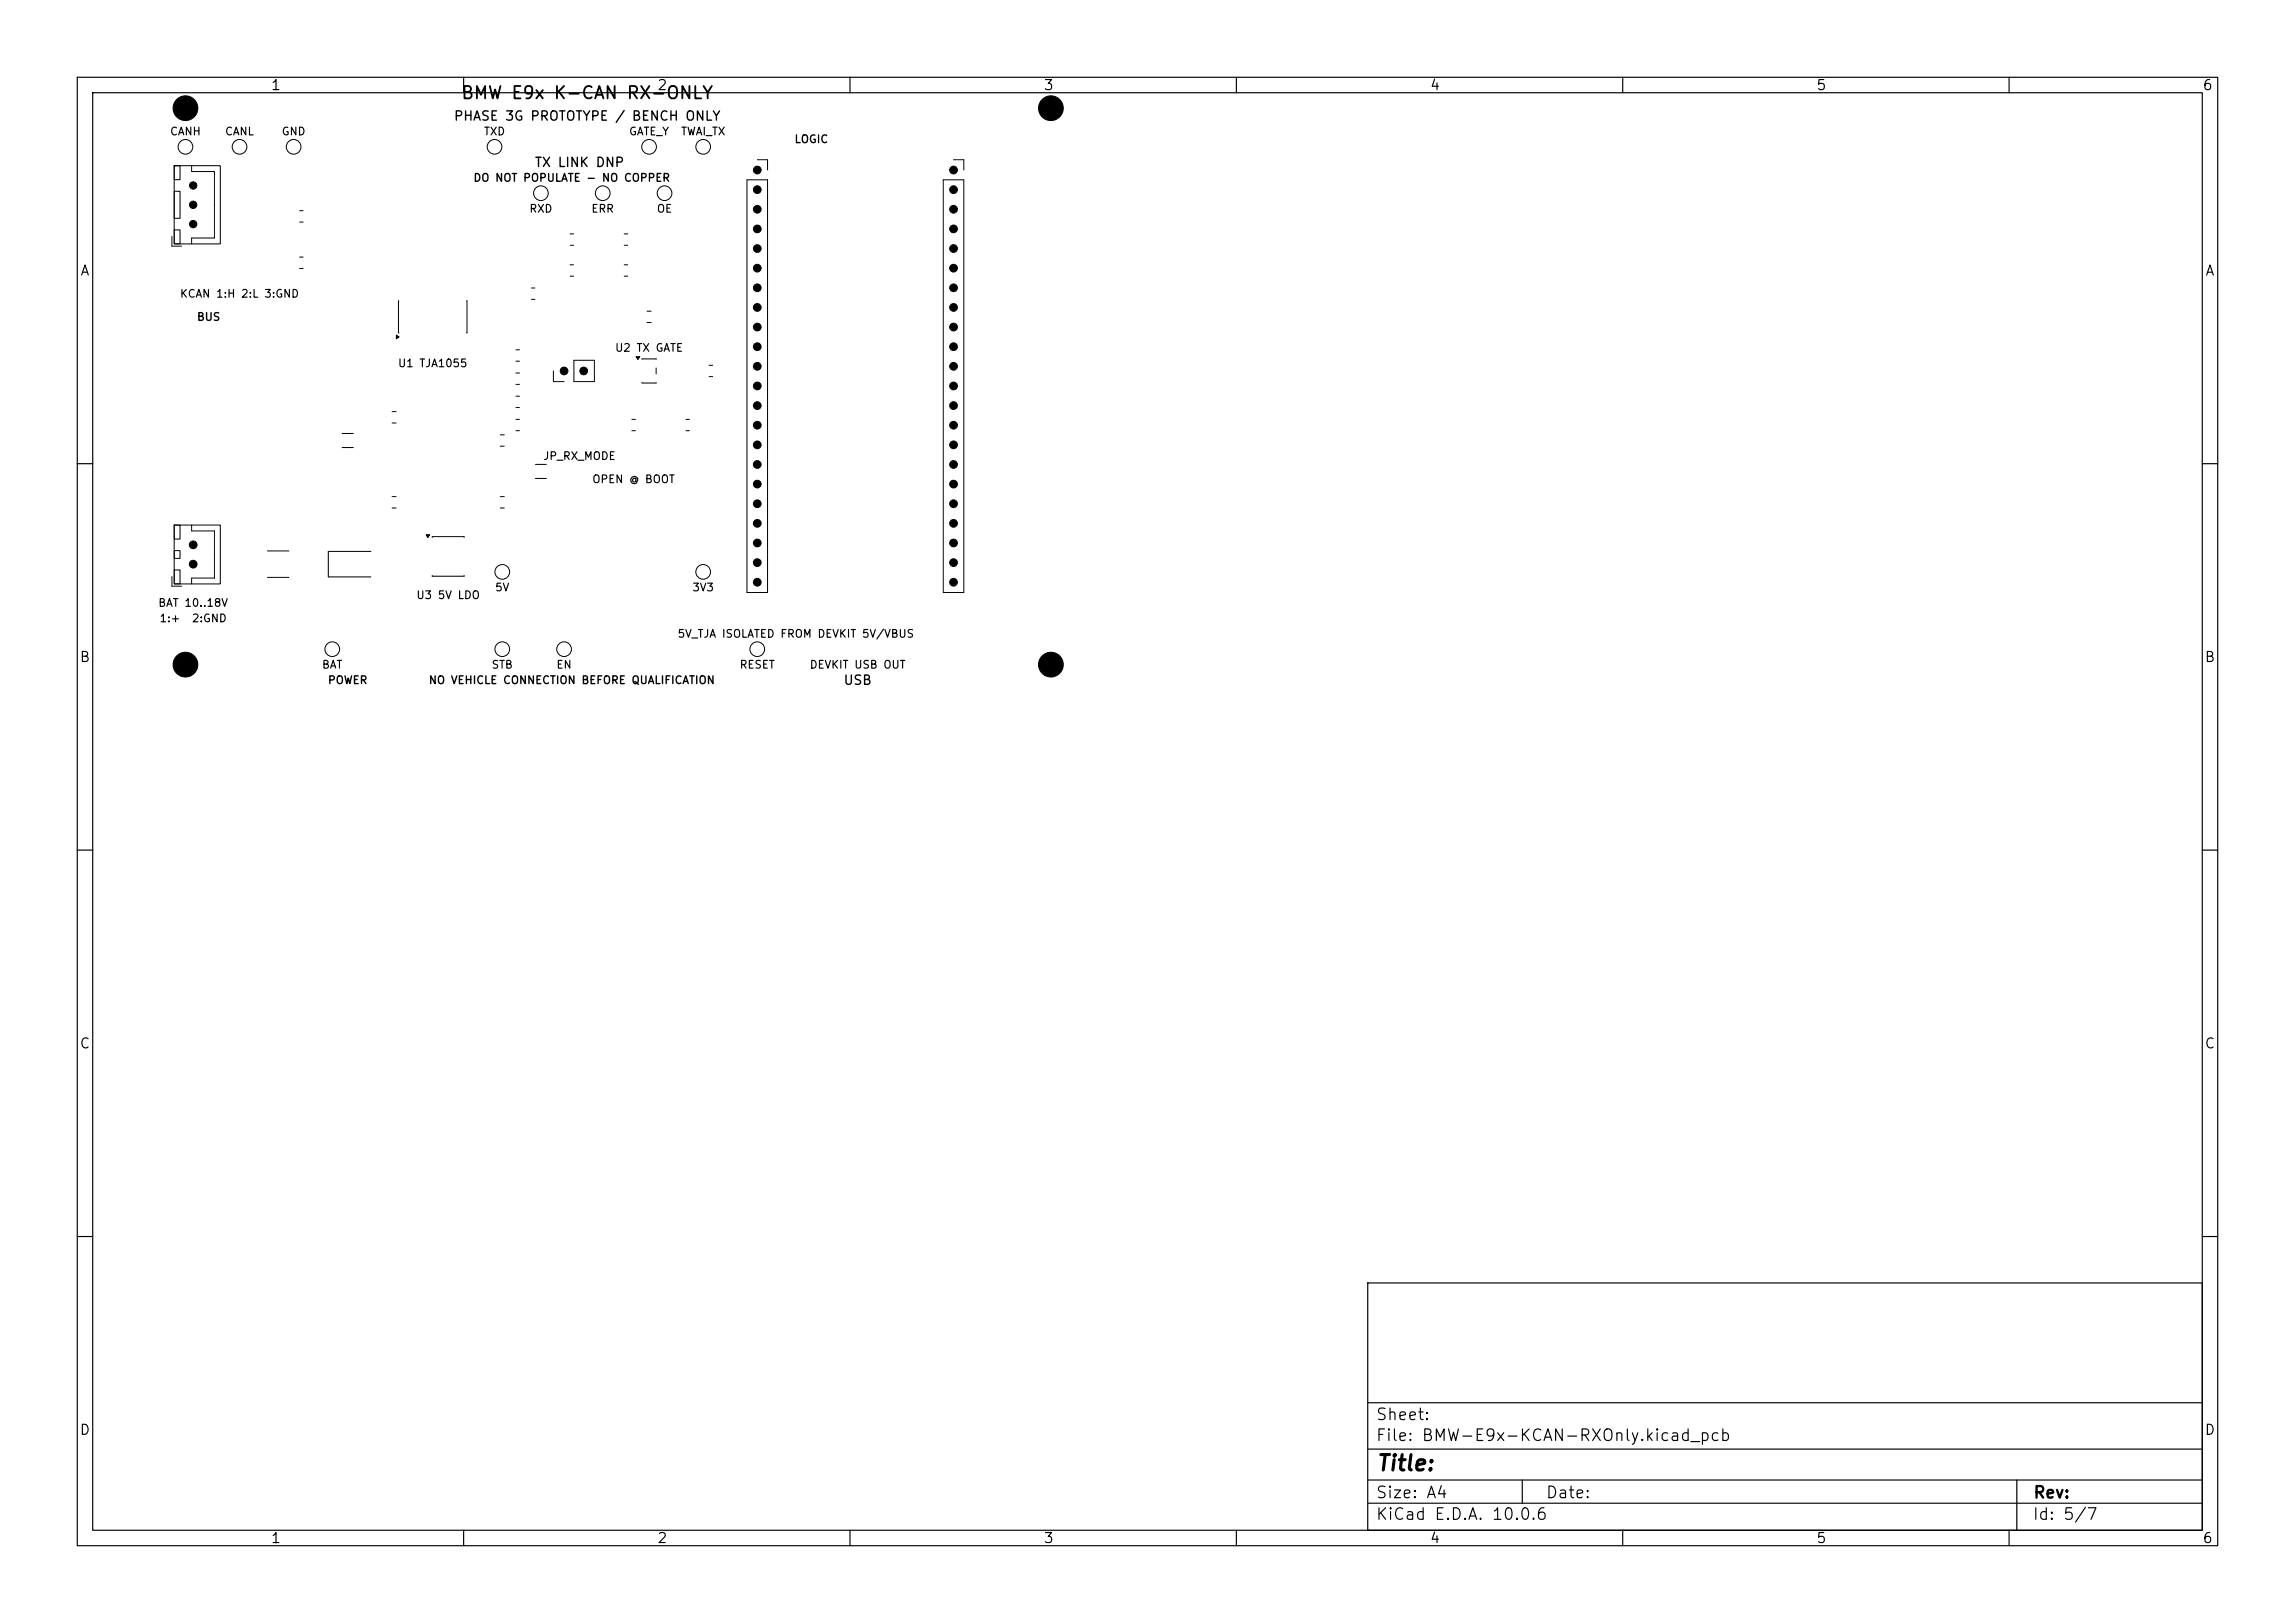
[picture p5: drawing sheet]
<svg xmlns="http://www.w3.org/2000/svg" width="297mm" height="210mm" viewBox="0 0 297 210" stroke-linecap="round" stroke-linejoin="round" font-family="sans-serif">
<defs><g id="words">
<text font-size="2" x="178" y="190.8">Title:</text>
<text font-size="1.6" x="59.6" y="13.2">BMW E9x K-CAN RX-ONLY</text>
<g font-size="1.5">
<text x="178" y="184.1">Sheet:</text>
<text x="178" y="186.8">File: BMW-E9x-KCAN-RXOnly.kicad_pcb</text>
<text x="178" y="197">KiCad E.D.A. 10.0.6</text>
<text x="178" y="194.2">Size: A4</text>
<text x="200" y="194.2">Date:</text>
<text x="263" y="197">Id: 5/7</text>
<text x="263" y="194.2">Rev:</text>
</g>
<g font-size="1.3">
<text x="35" y="12">1</text>
<text x="85" y="12">2</text>
<text x="135" y="12">3</text>
<text x="185" y="12">4</text>
<text x="235" y="12">5</text>
<text x="285" y="12">6</text>
<text x="10.3" y="36">A</text>
<text x="285.3" y="36">A</text>
<text x="10.2" y="86">B</text>
<text x="285.2" y="86">B</text>
<text x="10.2" y="136">C</text>
<text x="285.2" y="136">C</text>
<text x="10.2" y="186">D</text>
<text x="285.2" y="186">D</text>
<text x="35" y="200">1</text>
<text x="85" y="200">2</text>
<text x="135" y="200">3</text>
<text x="185" y="200">4</text>
<text x="235" y="200">5</text>
<text x="285" y="200">6</text>
</g>
<g font-size="1.2">
<text x="58.7" y="15.9">PHASE 3G PROTOTYPE / BENCH ONLY</text>
<text x="69.1" y="21.9">TX LINK DNP</text>
<text x="109.1" y="88.9">USB</text>
</g>
<g font-size="1">
<text x="21.9" y="17.8">CANH</text>
<text x="29" y="17.8">CANL</text>
<text x="36.4" y="17.8">GND</text>
<text x="62.5" y="17.8">TXD</text>
<text x="81.3" y="17.8">GATE_Y</text>
<text x="88" y="17.8">TWAI_TX</text>
<text x="61.2" y="23.8">DO NOT POPULATE - NO COPPER</text>
<text x="102.7" y="18.8">LOGIC</text>
<text x="68.4" y="27.8">RXD</text>
<text x="76.4" y="27.8">ERR</text>
<text x="84.9" y="27.8">OE</text>
<text x="23.2" y="38.8">KCAN 1:H 2:L 3:GND</text>
<text x="25.4" y="41.8">BUS</text>
<text x="51.4" y="47.8">U1 TJA1055</text>
<text x="79.5" y="45.8">U2 TX GATE</text>
<text x="70.2" y="59.8">JP_RX_MODE</text>
<text x="76.6" y="62.8">OPEN @ BOOT</text>
<text x="53.8" y="77.8">U3 5V LDO</text>
<text x="64" y="76.8">5V</text>
<text x="89.5" y="76.8">3V3</text>
<text x="20.4" y="78.8">BAT 10..18V</text>
<text x="20.6" y="80.8">1:+</text>
<text x="24.8" y="80.8">2:GND</text>
<text x="87.6" y="82.8">5V_TJA ISOLATED FROM DEVKIT 5V/VBUS</text>
<text x="41.6" y="86.8">BAT</text>
<text x="42.4" y="88.8">POWER</text>
<text x="55.4" y="88.8">NO VEHICLE CONNECTION BEFORE QUALIFICATION</text>
<text x="63.5" y="86.8">STB</text>
<text x="71.9" y="86.8">EN</text>
<text x="95.6" y="86.8">RESET</text>
<text x="104.7" y="86.8">DEVKIT USB OUT</text>
</g>
</g></defs>
<g fill="none" stroke="#000" stroke-width=".15">
<path d="M10 10h277v190h-277zM12 12h273v186h-273zM60 10v2M110 10v2M160 10v2M210 10v2M260 10v2M10 60h2M285 60h2M10 110h2M285 110h2M10 160h2"/>
<path d="M177 166h108v32h-108zM285 160h2M60 198v2M110 198v2M160 198v2M177 194.5h108M177 191.5h108M177 187.5h108M177 181.5h108M197 191.5v3M210 198v2M260 198v2"/>
<path d="M261 191.5v6.5"/>
</g>
<g fill="none" stroke="#000" stroke-width=".13">
<path d="M22.3 30.6v1.3h1.2M22.5 21.4h6v10.2h-6zM22.5 21.5h.8v1.7h-.8zM22.5 24.8h.8v3.4h-.8zM22.5 29.8h.8v1.8h-.8zM24.8 21.5v.7h3v8.6h-3v.8M38.8 33.3h.4M38.8 34.7h.4M38.8 27.3h.4M38.8 28.7h.4M51.6 38.9v4.2M60.4 38.9v4.2"/>
<path d="M68.8 37.3h.4M68.8 38.7h.4M73.8 34.3h.4M73.8 35.7h.4M73.8 30.3h.4M73.8 31.7h.4M80.8 34.3h.4M80.8 35.7h.4M80.8 30.3h.4M80.8 31.7h.4M96.7 23.3h2.6v53.4h-2.6zM98 20.7h1.3v1.3"/>
<path d="M122.1 23.3h2.6v53.4h-2.6zM123.4 20.7h1.3v1.3M44.3 56.1h1.4M44.3 57.9h1.4M50.7 53.3h.6M50.7 54.7h.6M51.3 43.4l.3 .2-.3 .2zM64.7 56.3h.6M64.7 57.7h.6M66.8 51.3h.4M66.8 52.7h.4M66.8 54.3h.4"/>
<path d="M66.8 55.7h.4M66.8 48.3h.4M66.8 49.7h.4M66.8 45.3h.4M66.8 46.7h.4M71.6 48v1.4h1.4M74.3 46.6h2.6v2.8h-2.6zM81.8 54.3h.4M81.8 55.7h.4M82.3 46.2h.5l-.3 .3zM83.1 46.5h1.8M83.1 49.5h1.8"/>
<path d="M83.7 40.3h.6M83.7 41.7h.6M84.9 47.6v.8M88.8 54.3h.4M88.8 55.7h.4M91.8 47.3h.4M91.8 48.7h.4M22.3 74.6v1.3h1.2M22.5 67.9h6v7.7h-6zM22.5 68h.8v1.7h-.8zM22.5 71.3h.8v1h-.8zM22.5 73.7h.8v1.9h-.8z"/>
<path d="M24.8 68v.7h3v6.1h-3v.8M34.6 71.3h2.8M34.6 74.7h2.8M48 71.4h-5.5v3.3h5.5M50.7 64.3h.6M50.7 65.7h.6M55.1 69.2h.5l-.2 .3zM55.9 69.5v-.1h4.2v.1M55.9 74.5v.1h4.2v-.1M64.7 64.3h.6M64.7 65.7h.6M69.3 60.1h1.4"/>
<path d="M69.3 61.9h1.4"/>
<circle cx="24" cy="19" r=".95"/>
<circle cx="31" cy="19" r=".95"/>
<circle cx="38" cy="19" r=".95"/>
<circle cx="64" cy="19" r=".95"/>
<circle cx="84" cy="19" r=".95"/>
<circle cx="91" cy="19" r=".95"/>
<circle cx="70" cy="25" r=".95"/>
<circle cx="78" cy="25" r=".95"/>
<circle cx="86" cy="25" r=".95"/>
<circle cx="65" cy="74" r=".95"/>
<circle cx="91" cy="74" r=".95"/>
<circle cx="43" cy="84" r=".95"/>
<circle cx="65" cy="84" r=".95"/>
<circle cx="73" cy="84" r=".95"/>
<circle cx="98" cy="84" r=".95"/>
</g>
<path d="M51.3 43.4l.3 .2-.3 .2zM82.3 46.2h.5l-.3 .3zM55.1 69.2h.5l-.2 .3z" fill="#000"/>
<g fill="#000" stroke="#000" stroke-width=".13">
<circle cx="24" cy="14" r="1.6"/>
<circle cx="136" cy="14" r="1.6"/>
<circle cx="25" cy="24" r=".47"/>
<circle cx="25" cy="26.5" r=".47"/>
<circle cx="25" cy="29" r=".47"/>
<circle cx="98" cy="39.8" r=".5"/>
<circle cx="98" cy="29.6" r=".5"/>
<circle cx="98" cy="22" r=".5"/>
<circle cx="98" cy="32.2" r=".5"/>
<circle cx="98" cy="37.2" r=".5"/>
<circle cx="98" cy="24.5" r=".5"/>
<circle cx="98" cy="27.1" r=".5"/>
<circle cx="98" cy="34.7" r=".5"/>
<circle cx="123.4" cy="29.6" r=".5"/>
<circle cx="123.4" cy="32.2" r=".5"/>
<circle cx="123.4" cy="22" r=".5"/>
<circle cx="123.4" cy="39.8" r=".5"/>
<circle cx="123.4" cy="37.2" r=".5"/>
<circle cx="123.4" cy="24.5" r=".5"/>
<circle cx="123.4" cy="27.1" r=".5"/>
<circle cx="123.4" cy="34.7" r=".5"/>
<circle cx="73" cy="48" r=".5"/>
<circle cx="75.5" cy="48" r=".5"/>
<circle cx="98" cy="42.3" r=".5"/>
<circle cx="98" cy="49.9" r=".5"/>
<circle cx="98" cy="44.9" r=".5"/>
<circle cx="98" cy="47.4" r=".5"/>
<circle cx="98" cy="55" r=".5"/>
<circle cx="98" cy="52.5" r=".5"/>
<circle cx="98" cy="57.6" r=".5"/>
<circle cx="123.4" cy="42.3" r=".5"/>
<circle cx="123.4" cy="57.6" r=".5"/>
<circle cx="123.4" cy="47.4" r=".5"/>
<circle cx="123.4" cy="52.5" r=".5"/>
<circle cx="123.4" cy="55" r=".5"/>
<circle cx="123.4" cy="44.9" r=".5"/>
<circle cx="123.4" cy="49.9" r=".5"/>
<circle cx="25" cy="70.5" r=".5"/>
<circle cx="25" cy="73" r=".5"/>
<circle cx="98" cy="65.2" r=".5"/>
<circle cx="98" cy="75.3" r=".5"/>
<circle cx="98" cy="67.7" r=".5"/>
<circle cx="98" cy="60.1" r=".5"/>
<circle cx="98" cy="62.6" r=".5"/>
<circle cx="98" cy="70.3" r=".5"/>
<circle cx="98" cy="72.8" r=".5"/>
<circle cx="123.4" cy="60.1" r=".5"/>
<circle cx="123.4" cy="62.6" r=".5"/>
<circle cx="123.4" cy="67.7" r=".5"/>
<circle cx="123.4" cy="75.3" r=".5"/>
<circle cx="123.4" cy="70.3" r=".5"/>
<circle cx="123.4" cy="72.8" r=".5"/>
<circle cx="123.4" cy="65.2" r=".5"/>
<circle cx="24" cy="86" r="1.6"/>
<circle cx="136" cy="86" r="1.6"/>
</g>
<use href="#words"/>
</svg>
